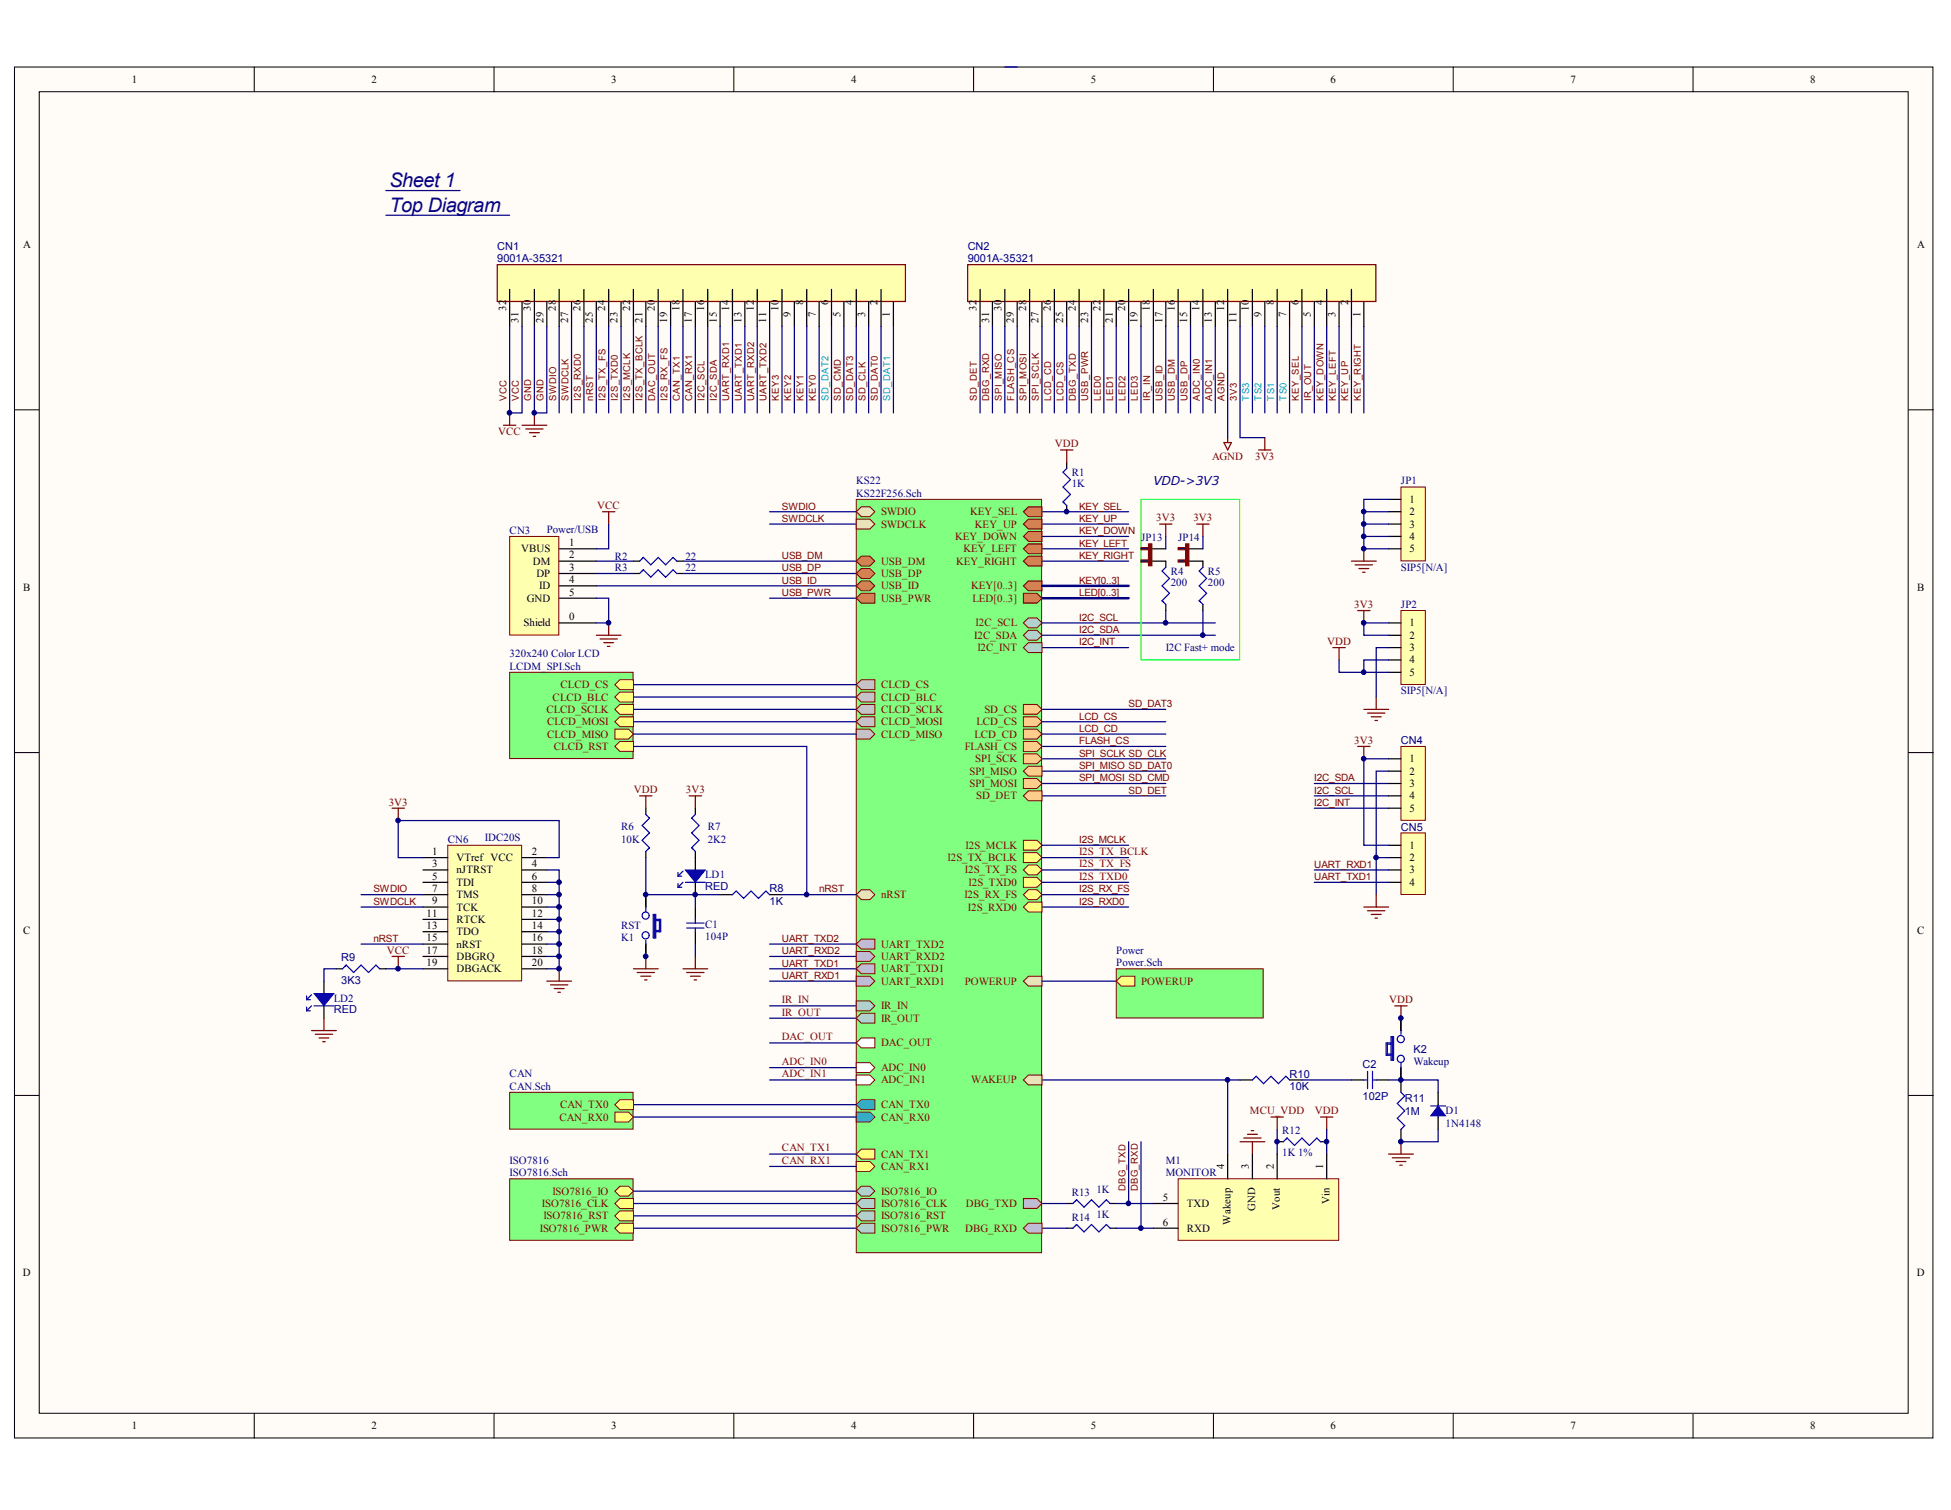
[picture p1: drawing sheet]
<svg xmlns="http://www.w3.org/2000/svg" width="279mm" height="216mm" viewBox="0 0 279 216" stroke-linecap="round" stroke-linejoin="round" font-family="sans-serif">
<defs><g id="words">
<g font-size="2.9" fill="#11037f">
<text x="55.7" y="26.7">Sheet 1</text>
<text x="55.7" y="30.2">Top Diagram</text>
</g>
<text font-size="1.7" fill="#000080" x="165" y="69.3">VDD-&gt;3V3</text>
<g font-size="1.6">
<text x="18.8" y="11.9">1</text>
<text x="53.1" y="11.9">2</text>
<text x="87.4" y="11.9">3</text>
<text x="121.7" y="11.9">4</text>
<text x="156" y="11.9">5</text>
<text x="190.3" y="11.9">6</text>
<text x="224.6" y="11.9">7</text>
<text x="258.9" y="11.9">8</text>
<text x="3.3" y="35.5">A</text>
<text x="274.2" y="35.5">A</text>
<text x="201.6" y="71.9">1</text>
<text x="201.6" y="73.7">2</text>
<text x="201.6" y="75.4">3</text>
<text x="201.6" y="77.2">4</text>
<text x="74.6" y="79">VBUS</text>
<text x="76.2" y="80.7">DM</text>
<text x="76.7" y="82.5">DP</text>
<text x="81.4" y="78.1">1</text>
<text x="81.4" y="79.9">2</text>
<text x="81.4" y="81.6">3</text>
<text x="81.4" y="83.4">4</text>
<text x="201.6" y="79">5</text>
<text x="3.3" y="84.5">B</text>
<text x="74.9" y="89.6">Shield</text>
<text x="75.4" y="86">GND</text>
<text x="77.1" y="84.3">ID</text>
<text x="81.4" y="85.2">5</text>
<text x="81.4" y="88.7">0</text>
<text x="201.6" y="89.6">1</text>
<text x="274.2" y="84.5">B</text>
<text x="201.6" y="91.3">2</text>
<text x="201.6" y="93.1">3</text>
<text x="201.6" y="94.9">4</text>
<text x="201.6" y="96.6">5</text>
<text x="201.6" y="109">1</text>
<text x="201.6" y="110.8">2</text>
<text x="201.6" y="112.5">3</text>
<text x="201.6" y="114.3">4</text>
<text x="201.6" y="116.1">5</text>
<text x="61.8" y="122.2">1</text>
<text x="61.8" y="124">3</text>
<text x="61.8" y="125.8">5</text>
<text x="65.3" y="123.1">VTref VCC</text>
<text x="65.3" y="124.9">nJTRST</text>
<text x="76.1" y="122.2">2</text>
<text x="76.1" y="124">4</text>
<text x="76.1" y="125.8">6</text>
<text x="201.6" y="121.4">1</text>
<text x="201.6" y="123.1">2</text>
<text x="201.6" y="124.9">3</text>
<text x="61" y="131.1">11</text>
<text x="61.8" y="127.5">7</text>
<text x="61.8" y="129.3">9</text>
<text x="65.3" y="126.7">TDI</text>
<text x="65.3" y="128.4">TMS</text>
<text x="65.3" y="130.2">TCK</text>
<text x="65.3" y="132">RTCK</text>
<text x="76.1" y="127.5">8</text>
<text x="76.1" y="129.3">10</text>
<text x="76.1" y="131.1">12</text>
<text x="201.6" y="126.7">4</text>
<text x="3.3" y="133.5">C</text>
<text x="61" y="132.8">13</text>
<text x="61" y="134.6">15</text>
<text x="61" y="136.4">17</text>
<text x="65.3" y="133.7">TDO</text>
<text x="65.3" y="135.5">nRST</text>
<text x="65.3" y="137.3">DBGRQ</text>
<text x="76.1" y="132.8">14</text>
<text x="76.1" y="134.6">16</text>
<text x="76.1" y="136.4">18</text>
<text x="274.2" y="133.5">C</text>
<text x="61" y="138.1">19</text>
<text x="65.3" y="139">DBGACK</text>
<text x="76.1" y="138.1">20</text>
<text x="166.3" y="171.7">5</text>
<text x="169.7" y="172.6">TXD</text>
<text x="166.3" y="175.2">6</text>
<text x="169.7" y="176.1">RXD</text>
<text x="3.3" y="182.5">D</text>
<text x="274.2" y="182.5">D</text>
<text x="18.8" y="204.4">1</text>
<text x="53.1" y="204.4">2</text>
<text x="87.4" y="204.4">3</text>
<text x="121.7" y="204.4">4</text>
<text x="156" y="204.4">5</text>
<text x="190.3" y="204.4">6</text>
<text x="224.6" y="204.4">7</text>
<text x="258.9" y="204.4">8</text>
</g>
<g font-size="1.6" fill="#000080">
<text x="71.1" y="35.7">CN1</text>
<text x="138.4" y="35.7">CN2</text>
<text x="71.1" y="37.5">9001A-35321</text>
<text x="138.4" y="37.5">9001A-35321</text>
<text x="122.5" y="69.3">KS22</text>
<text x="122.5" y="71">KS22F256.Sch</text>
<text x="153.3" y="68">R1</text>
<text x="153.3" y="69.6">1K</text>
<text x="200.4" y="69.3">JP1</text>
<text x="72.9" y="76.3">CN3</text>
<text x="78.2" y="76.1">Power/USB</text>
<text x="163.2" y="77.4">JP13</text>
<text x="168.5" y="77.4">JP14</text>
<text x="87.9" y="81.6">R3</text>
<text x="87.9" y="80">R2</text>
<text x="98" y="81.6">22</text>
<text x="98" y="80">22</text>
<text x="167.4" y="82.1">R4</text>
<text x="167.4" y="83.7">200</text>
<text x="172.8" y="82.1">R5</text>
<text x="172.8" y="83.7">200</text>
<text x="200.4" y="81.6">SIP5[N/A]</text>
<text x="200.4" y="86.9">JP2</text>
<text x="72.9" y="94">320x240 Color LCD</text>
<text x="72.9" y="95.7">LCDM_SPI.Sch</text>
<text x="166.7" y="93.1">I2C Fast+ mode</text>
<text x="200.4" y="99.3">SIP5[N/A]</text>
<text x="200.4" y="106.4">CN4</text>
<text x="88.8" y="118.7">R6</text>
<text x="101.2" y="118.7">R7</text>
<text x="200.4" y="118.7">CN5</text>
<text x="64" y="120.5">CN6</text>
<text x="69.4" y="120.3">IDC20S</text>
<text x="88.8" y="120.5">10K</text>
<text x="100.9" y="125.6">LD1</text>
<text x="101.2" y="120.5">2K2</text>
<text x="100.9" y="127.2">RED</text>
<text x="110.1" y="127.6">R8</text>
<text x="110.1" y="129.3">1K</text>
<text x="48.8" y="137.5">R9</text>
<text x="88.8" y="134.6">K1</text>
<text x="88.8" y="132.8">RST</text>
<text x="100.9" y="132.7">C1</text>
<text x="100.9" y="134.4">104P</text>
<text x="159.7" y="136.4">Power</text>
<text x="47.8" y="143.3">LD2</text>
<text x="48.8" y="140.6">3K3</text>
<text x="159.7" y="138.1">Power.Sch</text>
<text x="47.8" y="144.9">RED</text>
<text x="72.9" y="154">CAN</text>
<text x="72.9" y="155.8">CAN.Sch</text>
<text x="184.4" y="154.1">R10</text>
<text x="184.4" y="155.8">10K</text>
<text x="194.9" y="152.7">C2</text>
<text x="202.1" y="150.5">K2</text>
<text x="202.1" y="152.3">Wakeup</text>
<text x="194.9" y="157.3">102P</text>
<text x="200.9" y="157.6">R11</text>
<text x="200.9" y="159.4">1M</text>
<text x="206.8" y="159.3">D1</text>
<text x="206.8" y="161.1">1N4148</text>
<text x="72.9" y="166.4">ISO7816</text>
<text x="166.7" y="166.4">M1</text>
<text x="183.4" y="162.2">R12</text>
<text x="183.4" y="165.3">1K 1%</text>
<text x="72.9" y="168.2">ISO7816.Sch</text>
<text x="153.3" y="171">R13</text>
<text x="156.8" y="170.6">1K</text>
<text x="166.7" y="168.2">MONITOR</text>
<text x="153.3" y="174.5">R14</text>
<text x="156.8" y="174.2">1K</text>
</g>
<g font-size="1.6" fill="#800000">
<text x="71.3" y="62.2">VCC</text>
<text x="150.9" y="64">VDD</text>
<text x="173.4" y="65.7">AGND</text>
<text x="179.5" y="65.7">3V3</text>
<text x="85.4" y="72.8">VCC</text>
<text x="126" y="73.7">SWDIO</text>
<text x="126" y="75.4">SWDCLK</text>
<text x="136.6" y="77.2">KEY_DOWN</text>
<text x="138.7" y="73.7">KEY_SEL</text>
<text x="139.5" y="75.4">KEY_UP</text>
<text x="165.4" y="74.6">3V3</text>
<text x="170.7" y="74.6">3V3</text>
<text x="126" y="82.5">USB_DP</text>
<text x="126" y="80.7">USB_DM</text>
<text x="136.7" y="80.7">KEY_RIGHT</text>
<text x="137.8" y="79">KEY_LEFT</text>
<text x="126" y="86">USB_PWR</text>
<text x="126" y="84.3">USB_ID</text>
<text x="138.9" y="84.3">KEY[0..3]</text>
<text x="139.1" y="86">LED[0..3]</text>
<text x="139.5" y="89.6">I2C_SCL</text>
<text x="193.7" y="86.9">3V3</text>
<text x="139.3" y="91.3">I2C_SDA</text>
<text x="139.8" y="93.1">I2C_INT</text>
<text x="189.8" y="92.2">VDD</text>
<text x="78.2" y="101.9">CLCD_SCLK</text>
<text x="79" y="100.2">CLCD_BLC</text>
<text x="80.2" y="98.4">CLCD_CS</text>
<text x="126" y="101.9">CLCD_SCLK</text>
<text x="126" y="98.4">CLCD_CS</text>
<text x="126" y="100.2">CLCD_BLC</text>
<text x="140.8" y="101.9">SD_CS</text>
<text x="78.2" y="105.5">CLCD_MISO</text>
<text x="78.2" y="103.7">CLCD_MOSI</text>
<text x="79.2" y="107.2">CLCD_RST</text>
<text x="126" y="105.5">CLCD_MISO</text>
<text x="126" y="103.7">CLCD_MOSI</text>
<text x="138" y="107.2">FLASH_CS</text>
<text x="139.4" y="105.5">LCD_CD</text>
<text x="139.7" y="103.7">LCD_CS</text>
<text x="193.7" y="106.3">3V3</text>
<text x="90.7" y="113.4">VDD</text>
<text x="98.1" y="113.4">3V3</text>
<text x="138.7" y="112.5">SPI_MOSI</text>
<text x="138.7" y="110.8">SPI_MISO</text>
<text x="139.5" y="109">SPI_SCK</text>
<text x="55.6" y="115.2">3V3</text>
<text x="139.6" y="114.3">SD_DET</text>
<text x="135.5" y="123.1">I2S_TX_BCLK</text>
<text x="138" y="124.9">I2S_TX_FS</text>
<text x="138.1" y="121.4">I2S_MCLK</text>
<text x="154.3" y="122.2">I2S_TX_BCLK</text>
<text x="154.3" y="124">I2S_TX_FS</text>
<text x="154.3" y="125.8">I2S_TXD0</text>
<text x="126" y="128.4">nRST</text>
<text x="137.9" y="128.4">I2S_RX_FS</text>
<text x="138.4" y="130.2">I2S_RXD0</text>
<text x="138.5" y="126.7">I2S_TXD0</text>
<text x="55.3" y="136.4">VCC</text>
<text x="126" y="135.5">UART_TXD2</text>
<text x="126" y="137.3">UART_RXD2</text>
<text x="111.8" y="143.4">IR_IN</text>
<text x="126" y="139">UART_TXD1</text>
<text x="126" y="140.8">UART_RXD1</text>
<text x="138" y="140.8">POWERUP</text>
<text x="163.2" y="140.8">POWERUP</text>
<text x="198.7" y="143.4">VDD</text>
<text x="111.8" y="148.7">DAC_OUT</text>
<text x="111.8" y="145.2">IR_OUT</text>
<text x="126" y="149.6">DAC_OUT</text>
<text x="126" y="146.1">IR_OUT</text>
<text x="126" y="144.3">IR_IN</text>
<text x="111.8" y="152.3">ADC_IN0</text>
<text x="111.8" y="154">ADC_IN1</text>
<text x="126" y="154.9">ADC_IN1</text>
<text x="126" y="153.2">ADC_IN0</text>
<text x="138.9" y="154.9">WAKEUP</text>
<text x="80" y="160.2">CAN_RX0</text>
<text x="80.1" y="158.4">CAN_TX0</text>
<text x="126" y="158.4">CAN_TX0</text>
<text x="126" y="160.2">CAN_RX0</text>
<text x="178.8" y="159.3">MCU_VDD</text>
<text x="188.1" y="159.3">VDD</text>
<text x="111.8" y="164.6">CAN_TX1</text>
<text x="111.8" y="166.4">CAN_RX1</text>
<text x="126" y="165.5">CAN_TX1</text>
<text x="126" y="167.3">CAN_RX1</text>
<text x="77.5" y="172.6">ISO7816_CLK</text>
<text x="79" y="170.8">ISO7816_IO</text>
<text x="126" y="172.6">ISO7816_CLK</text>
<text x="126" y="170.8">ISO7816_IO</text>
<text x="138.1" y="172.6">DBG_TXD</text>
<text x="77.2" y="176.1">ISO7816_PWR</text>
<text x="77.7" y="174.3">ISO7816_RST</text>
<text x="126" y="174.3">ISO7816_RST</text>
<text x="126" y="176.1">ISO7816_PWR</text>
<text x="138.1" y="176.1">DBG_RXD</text>
</g>
<g font-size="1.5">
<text x="72.4" y="44.4" transform="rotate(-90 72.4 44.4)">32</text>
<text x="74.2" y="46.2" transform="rotate(-90 74.2 46.2)">31</text>
<text x="75.9" y="44.4" transform="rotate(-90 75.9 44.4)">30</text>
<text x="77.7" y="46.2" transform="rotate(-90 77.7 46.2)">29</text>
<text x="79.5" y="44.4" transform="rotate(-90 79.5 44.4)">28</text>
<text x="81.3" y="46.2" transform="rotate(-90 81.3 46.2)">27</text>
<text x="83" y="44.4" transform="rotate(-90 83 44.4)">26</text>
<text x="84.8" y="46.2" transform="rotate(-90 84.8 46.2)">25</text>
<text x="86.6" y="44.4" transform="rotate(-90 86.6 44.4)">24</text>
<text x="88.3" y="46.2" transform="rotate(-90 88.3 46.2)">23</text>
<text x="90.1" y="44.4" transform="rotate(-90 90.1 44.4)">22</text>
<text x="91.9" y="46.2" transform="rotate(-90 91.9 46.2)">21</text>
<text x="93.7" y="44.4" transform="rotate(-90 93.7 44.4)">20</text>
<text x="95.4" y="46.2" transform="rotate(-90 95.4 46.2)">19</text>
<text x="97.2" y="44.4" transform="rotate(-90 97.2 44.4)">18</text>
<text x="99" y="46.2" transform="rotate(-90 99 46.2)">17</text>
<text x="100.7" y="44.4" transform="rotate(-90 100.7 44.4)">16</text>
<text x="102.5" y="46.2" transform="rotate(-90 102.5 46.2)">15</text>
<text x="104.3" y="44.4" transform="rotate(-90 104.3 44.4)">14</text>
<text x="106" y="46.2" transform="rotate(-90 106 46.2)">13</text>
<text x="107.8" y="44.4" transform="rotate(-90 107.8 44.4)">12</text>
<text x="109.6" y="46.2" transform="rotate(-90 109.6 46.2)">11</text>
<text x="111.4" y="44.4" transform="rotate(-90 111.4 44.4)">10</text>
<text x="113.1" y="45.3" transform="rotate(-90 113.1 45.3)">9</text>
<text x="114.9" y="43.6" transform="rotate(-90 114.9 43.6)">8</text>
<text x="116.7" y="45.3" transform="rotate(-90 116.7 45.3)">7</text>
<text x="118.4" y="43.6" transform="rotate(-90 118.4 43.6)">6</text>
<text x="120.2" y="45.3" transform="rotate(-90 120.2 45.3)">5</text>
<text x="122" y="43.6" transform="rotate(-90 122 43.6)">4</text>
<text x="123.8" y="45.3" transform="rotate(-90 123.8 45.3)">3</text>
<text x="125.5" y="43.6" transform="rotate(-90 125.5 43.6)">2</text>
<text x="127.3" y="45.3" transform="rotate(-90 127.3 45.3)">1</text>
<text x="139.7" y="44.4" transform="rotate(-90 139.7 44.4)">32</text>
<text x="141.5" y="46.2" transform="rotate(-90 141.5 46.2)">31</text>
<text x="143.2" y="44.4" transform="rotate(-90 143.2 44.4)">30</text>
<text x="145" y="46.2" transform="rotate(-90 145 46.2)">29</text>
<text x="146.8" y="44.4" transform="rotate(-90 146.8 44.4)">28</text>
<text x="148.5" y="46.2" transform="rotate(-90 148.5 46.2)">27</text>
<text x="150.3" y="44.4" transform="rotate(-90 150.3 44.4)">26</text>
<text x="152.1" y="46.2" transform="rotate(-90 152.1 46.2)">25</text>
<text x="153.9" y="44.4" transform="rotate(-90 153.9 44.4)">24</text>
<text x="155.6" y="46.2" transform="rotate(-90 155.6 46.2)">23</text>
<text x="157.4" y="44.4" transform="rotate(-90 157.4 44.4)">22</text>
<text x="159.2" y="46.2" transform="rotate(-90 159.2 46.2)">21</text>
<text x="160.9" y="44.4" transform="rotate(-90 160.9 44.4)">20</text>
<text x="162.7" y="46.2" transform="rotate(-90 162.7 46.2)">19</text>
<text x="164.5" y="44.4" transform="rotate(-90 164.5 44.4)">18</text>
<text x="166.2" y="46.2" transform="rotate(-90 166.2 46.2)">17</text>
<text x="168" y="44.4" transform="rotate(-90 168 44.4)">16</text>
<text x="169.8" y="46.2" transform="rotate(-90 169.8 46.2)">15</text>
<text x="171.6" y="44.4" transform="rotate(-90 171.6 44.4)">14</text>
<text x="173.3" y="46.2" transform="rotate(-90 173.3 46.2)">13</text>
<text x="175.1" y="44.4" transform="rotate(-90 175.1 44.4)">12</text>
<text x="176.9" y="46.2" transform="rotate(-90 176.9 46.2)">11</text>
<text x="178.6" y="44.4" transform="rotate(-90 178.6 44.4)">10</text>
<text x="180.4" y="45.3" transform="rotate(-90 180.4 45.3)">9</text>
<text x="182.2" y="43.6" transform="rotate(-90 182.2 43.6)">8</text>
<text x="184" y="45.3" transform="rotate(-90 184 45.3)">7</text>
<text x="185.7" y="43.6" transform="rotate(-90 185.7 43.6)">6</text>
<text x="187.5" y="45.3" transform="rotate(-90 187.5 45.3)">5</text>
<text x="189.3" y="43.6" transform="rotate(-90 189.3 43.6)">4</text>
<text x="191" y="45.3" transform="rotate(-90 191 45.3)">3</text>
<text x="192.8" y="43.6" transform="rotate(-90 192.8 43.6)">2</text>
<text x="194.6" y="45.3" transform="rotate(-90 194.6 45.3)">1</text>
<text x="175.1" y="167.1" transform="rotate(-90 175.1 167.1)">4</text>
<text x="178.6" y="167.1" transform="rotate(-90 178.6 167.1)">3</text>
<text x="182.2" y="167.1" transform="rotate(-90 182.2 167.1)">2</text>
<text x="189.3" y="167.1" transform="rotate(-90 189.3 167.1)">1</text>
<text x="179.5" y="173.2" transform="rotate(-90 179.5 173.2)">GND</text>
<text x="183.1" y="173" transform="rotate(-90 183.1 173)">Vout</text>
<text x="190.1" y="172.2" transform="rotate(-90 190.1 172.2)">Vin</text>
<text x="176" y="175.1" transform="rotate(-90 176 175.1)">Wakeup</text>
</g>
<g font-size="1.4" fill="#800000">
<text x="72.4" y="57.3" transform="rotate(-90 72.4 57.3)">VCC</text>
<text x="74.2" y="57.3" transform="rotate(-90 74.2 57.3)">VCC</text>
<text x="76" y="57.3" transform="rotate(-90 76 57.3)">GND</text>
<text x="77.8" y="57.3" transform="rotate(-90 77.8 57.3)">GND</text>
<text x="79.5" y="57.3" transform="rotate(-90 79.5 57.3)">SWDIO</text>
<text x="81.3" y="57.3" transform="rotate(-90 81.3 57.3)">SWDCLK</text>
<text x="83.1" y="57.3" transform="rotate(-90 83.1 57.3)">I2S_RXD0</text>
<text x="84.8" y="57.3" transform="rotate(-90 84.8 57.3)">nRST</text>
<text x="86.6" y="57.3" transform="rotate(-90 86.6 57.3)">I2S_TX_FS</text>
<text x="88.4" y="57.3" transform="rotate(-90 88.4 57.3)">I2S_TXD0</text>
<text x="90.1" y="57.3" transform="rotate(-90 90.1 57.3)">I2S_MCLK</text>
<text x="91.9" y="57.3" transform="rotate(-90 91.9 57.3)">I2S_TX_BCLK</text>
<text x="93.7" y="57.3" transform="rotate(-90 93.7 57.3)">DAC_OUT</text>
<text x="95.5" y="57.3" transform="rotate(-90 95.5 57.3)">I2S_RX_FS</text>
<text x="97.2" y="57.3" transform="rotate(-90 97.2 57.3)">CAN_TX1</text>
<text x="99" y="57.3" transform="rotate(-90 99 57.3)">CAN_RX1</text>
<text x="100.8" y="57.3" transform="rotate(-90 100.8 57.3)">I2C_SCL</text>
<text x="102.5" y="57.3" transform="rotate(-90 102.5 57.3)">I2C_SDA</text>
<text x="104.3" y="57.3" transform="rotate(-90 104.3 57.3)">UART_RXD1</text>
<text x="106.1" y="57.3" transform="rotate(-90 106.1 57.3)">UART_TXD1</text>
<text x="107.9" y="57.3" transform="rotate(-90 107.9 57.3)">UART_RXD2</text>
<text x="109.6" y="57.3" transform="rotate(-90 109.6 57.3)">UART_TXD2</text>
<text x="111.4" y="57.3" transform="rotate(-90 111.4 57.3)">KEY3</text>
<text x="113.2" y="57.3" transform="rotate(-90 113.2 57.3)">KEY2</text>
<text x="114.9" y="57.3" transform="rotate(-90 114.9 57.3)">KEY1</text>
<text x="116.7" y="57.3" transform="rotate(-90 116.7 57.3)">KEY0</text>
<text x="120.2" y="57.3" transform="rotate(-90 120.2 57.3)">SD_CMD</text>
<text x="122" y="57.3" transform="rotate(-90 122 57.3)">SD_DAT3</text>
<text x="123.8" y="57.3" transform="rotate(-90 123.8 57.3)">SD_CLK</text>
<text x="125.6" y="57.3" transform="rotate(-90 125.6 57.3)">SD_DAT0</text>
<text x="139.7" y="57.3" transform="rotate(-90 139.7 57.3)">SD_DET</text>
<text x="141.5" y="57.3" transform="rotate(-90 141.5 57.3)">DBG_RXD</text>
<text x="143.3" y="57.3" transform="rotate(-90 143.3 57.3)">SPI_MISO</text>
<text x="145" y="57.3" transform="rotate(-90 145 57.3)">FLASH_CS</text>
<text x="146.8" y="57.3" transform="rotate(-90 146.8 57.3)">SPI_MOSI</text>
<text x="148.6" y="57.3" transform="rotate(-90 148.6 57.3)">SPI_SCLK</text>
<text x="150.3" y="57.3" transform="rotate(-90 150.3 57.3)">LCD_CD</text>
<text x="152.1" y="57.3" transform="rotate(-90 152.1 57.3)">LCD_CS</text>
<text x="153.9" y="57.3" transform="rotate(-90 153.9 57.3)">DBG_TXD</text>
<text x="155.7" y="57.3" transform="rotate(-90 155.7 57.3)">USB_PWR</text>
<text x="157.4" y="57.3" transform="rotate(-90 157.4 57.3)">LED0</text>
<text x="159.2" y="57.3" transform="rotate(-90 159.2 57.3)">LED1</text>
<text x="161" y="57.3" transform="rotate(-90 161 57.3)">LED2</text>
<text x="162.7" y="57.3" transform="rotate(-90 162.7 57.3)">LED3</text>
<text x="164.5" y="57.3" transform="rotate(-90 164.5 57.3)">IR_IN</text>
<text x="166.3" y="57.3" transform="rotate(-90 166.3 57.3)">USB_ID</text>
<text x="168.1" y="57.3" transform="rotate(-90 168.1 57.3)">USB_DM</text>
<text x="169.8" y="57.3" transform="rotate(-90 169.8 57.3)">USB_DP</text>
<text x="171.6" y="57.3" transform="rotate(-90 171.6 57.3)">ADC_IN0</text>
<text x="173.4" y="57.3" transform="rotate(-90 173.4 57.3)">ADC_IN1</text>
<text x="175.1" y="57.3" transform="rotate(-90 175.1 57.3)">AGND</text>
<text x="176.9" y="57.3" transform="rotate(-90 176.9 57.3)">3V3</text>
<text x="185.8" y="57.3" transform="rotate(-90 185.8 57.3)">KEY_SEL</text>
<text x="187.5" y="57.3" transform="rotate(-90 187.5 57.3)">IR_OUT</text>
<text x="189.3" y="57.3" transform="rotate(-90 189.3 57.3)">KEY_DOWN</text>
<text x="191.1" y="57.3" transform="rotate(-90 191.1 57.3)">KEY_LEFT</text>
<text x="192.8" y="57.3" transform="rotate(-90 192.8 57.3)">KEY_UP</text>
<text x="194.6" y="57.3" transform="rotate(-90 194.6 57.3)">KEY_RIGHT</text>
<text x="111.8" y="72.9">SWDIO</text>
<text x="111.8" y="74.6">SWDCLK</text>
<text x="154.3" y="74.6">KEY_UP</text>
<text x="154.3" y="76.4">KEY_DOWN</text>
<text x="154.3" y="72.9">KEY_SEL</text>
<text x="111.8" y="83.5">USB_ID</text>
<text x="111.8" y="79.9">USB_DM</text>
<text x="111.8" y="81.7">USB_DP</text>
<text x="154.3" y="79.9">KEY_RIGHT</text>
<text x="154.3" y="78.2">KEY_LEFT</text>
<text x="154.3" y="83.5">KEY[0..3]</text>
<text x="111.8" y="85.2">USB_PWR</text>
<text x="154.3" y="85.2">LED[0..3]</text>
<text x="154.3" y="88.8">I2C_SCL</text>
<text x="154.3" y="90.5">I2C_SDA</text>
<text x="154.3" y="92.3">I2C_INT</text>
<text x="161.4" y="101.1">SD_DAT3</text>
<text x="154.3" y="104.6">LCD_CD</text>
<text x="154.3" y="102.9">LCD_CS</text>
<text x="154.3" y="106.4">FLASH_CS</text>
<text x="154.3" y="108.2">SPI_SCLK SD_CLK</text>
<text x="154.3" y="111.7">SPI_MOSI SD_CMD</text>
<text x="154.3" y="109.9">SPI_MISO SD_DAT0</text>
<text x="161.4" y="113.5">SD_DET</text>
<text x="188" y="111.7">I2C_SDA</text>
<text x="188" y="113.5">I2C_SCL</text>
<text x="188" y="115.2">I2C_INT</text>
<text x="154.3" y="120.5">I2S_MCLK</text>
<text x="188" y="124.1">UART_RXD1</text>
<text x="188" y="125.8">UART_TXD1</text>
<text x="53.4" y="127.6">SWDIO</text>
<text x="53.4" y="129.4">SWDCLK</text>
<text x="117.2" y="127.6">nRST</text>
<text x="154.3" y="129.4">I2S_RXD0</text>
<text x="154.3" y="127.6">I2S_RX_FS</text>
<text x="53.4" y="134.7">nRST</text>
<text x="111.8" y="136.4">UART_RXD2</text>
<text x="111.8" y="134.7">UART_TXD2</text>
<text x="111.8" y="140">UART_RXD1</text>
<text x="111.8" y="138.2">UART_TXD1</text>
<text x="161" y="170.3" transform="rotate(-90 161 170.3)">DBG_TXD</text>
<text x="162.7" y="170.3" transform="rotate(-90 162.7 170.3)">DBG_RXD</text>
</g>
<g font-size="1.4" fill="#009cca">
<text x="118.5" y="57.3" transform="rotate(-90 118.5 57.3)">SD_DAT2</text>
<text x="127.3" y="57.3" transform="rotate(-90 127.3 57.3)">SD_DAT1</text>
<text x="178.7" y="57.3" transform="rotate(-90 178.7 57.3)">TS3</text>
<text x="180.5" y="57.3" transform="rotate(-90 180.5 57.3)">TS2</text>
<text x="182.2" y="57.3" transform="rotate(-90 182.2 57.3)">TS1</text>
<text x="184" y="57.3" transform="rotate(-90 184 57.3)">TS0</text>
</g>
</g></defs>
<g fill="#fffcf8" stroke="#000" stroke-width=".14">
<path d="M2.1 9.6h274.4v196h-274.4z"/>
<path d="M5.6 13.1h267.3v189h-267.3z"/>
</g>
<g fill="none" stroke="#000" stroke-width=".14">
<path d="M36.4 9.6v3.5M70.7 9.6v3.5M105 9.6v3.5M139.3 9.6v3.5M173.6 9.6v3.5M207.9 9.6v3.5M242.1 9.6v3.5M2.1 58.6h3.5M273 58.6h3.5M2.1 107.6h3.5M273 107.6h3.5M2.1 156.6h3.5"/>
<path d="M273 156.6h3.5M36.4 202.1v3.5M70.7 202.1v3.5M105 202.1v3.5M139.3 202.1v3.5M173.6 202.1v3.5M207.9 202.1v3.5M242.1 202.1v3.5"/>
</g>
<g fill="none" stroke="#000080" stroke-width=".18">
<path d="M110.1 73.2h12.4M110.1 74.9h12.4M149 73.2h12.4M149 74.9h12.4M149 76.7h12.4M149 78.5h12.4M85.3 83.8h37.2M149 80.2h12.4M149 89.1h24.8M90.6 101.4h31.9M149 101.4h17.7M149 113.8h17.7"/>
<path d="M149 112h17.7M149 110.3h17.7M149 103.2h17.7M149 105h17.7M149 108.5h17.7M149 106.7h17.7M110.1 135h12.4M110.1 136.8h12.4M110.1 138.5h12.4M149 127.9h12.4M149 129.7h12.4M110.1 149.1h12.4"/>
<path d="M110.1 140.3h12.4"/>
</g>
<path d="M200.4 87.3h3.5v10.6h-3.5z" fill="#ffffb0" stroke="#800000" stroke-width=".14"/>
<path d="M198.6 89.1h1.8M198.6 90.8h1.8M198.6 92.6h1.8M198.6 94.4h1.8M198.6 96.1h1.8" fill="none" stroke="#000" stroke-width=".18"/>
<path d="M200.4 69.6h3.5v10.6h-3.5z" fill="#ffffb0" stroke="#800000" stroke-width=".14"/>
<path d="M198.6 71.4h1.8M198.6 73.2h1.8M198.6 74.9h1.8M198.6 76.7h1.8M198.6 78.5h1.8" fill="none" stroke="#000" stroke-width=".18"/>
<path d="M110.1 85.5h12.4" fill="none" stroke="#000080" stroke-width=".18"/>
<path d="M64 120.9h10.6v19.3h-10.6z" fill="#ffffb0" stroke="#800000" stroke-width=".14"/>
<g fill="none" stroke="#000" stroke-width=".18">
<path d="M60.5 122.6h3.5M60.5 124.4h3.5M60.5 126.2h3.5M60.5 127.9h3.5M60.5 129.7h3.5M60.5 131.5h3.5M60.5 133.2h3.5M60.5 135h3.5M60.5 136.8h3.5M60.5 138.5h3.5M74.7 122.6h3.5M74.7 124.4h3.5"/>
<path d="M74.7 126.2h3.5M74.7 127.9h3.5M74.7 129.7h3.5M74.7 131.5h3.5M74.7 133.2h3.5M74.7 135h3.5M74.7 136.8h3.5M74.7 138.5h3.5"/>
</g>
<path d="M56.1 115.6h1.7M57 115.6v1.7M56.1 136.8h1.7M57 136.8v1.7M80 138.5v1.8M78.2 140.3h3.5M78.7 140.8h2.5M79.3 141.3h1.4M79.8 141.9h.4" fill="none" stroke="#800000" stroke-width=".18"/>
<path d="M51.6 127.9h8.9M51.6 129.7h8.9M51.6 135h8.9M60.5 122.6h-3.5v-5.3h23v5.3h-1.8M78.2 124.4h1.8v14.1h-1.8M78.2 127.9h1.8M78.2 129.7h1.8M78.2 126.2h1.8M78.2 131.5h1.8M78.2 133.2h1.8M78.2 135h1.8M78.2 136.8h1.8" fill="none" stroke="#000080" stroke-width=".18"/>
<path d="M72.9 76.7h7v14.1h-7z" fill="#ffffb0" stroke="#800000" stroke-width=".14"/>
<path d="M80 78.5h5.3M80 80.2h5.3M80 82h5.3M80 83.8h5.3M80 85.5h5.3M80 89.1h5.3M92.4 115.6v.8M92.4 121.7v.9M92.4 127.9v1.8M92.4 135v1.8M99.5 129.7v1.8M99.5 133.2v1.8" fill="none" stroke="#000" stroke-width=".18"/>
<path d="M85.3 90.8h3.5M85.8 91.4h2.5M86.4 91.9h1.4M86.9 92.4h.3M87.1 89.1v1.7M91.5 113.8h1.8M92.4 113.8v1.8M97.7 138.5h3.5M98.2 139h2.5M98.7 139.6h1.5M99.5 136.8v1.7M99.3 140.1h.3" fill="none" stroke="#800000" stroke-width=".18"/>
<path d="M90.6 99.7h31.9M97.7 80.2h24.8M97.7 82h24.8M149 90.8h24.8M188 112h10.6M188 113.8h10.6M188 115.6h10.6M198.6 110.3h-1.8v17.6" fill="none" stroke="#000080" stroke-width=".18"/>
<g fill="none" stroke="#00f" stroke-width=".18">
<path d="M92.4 116.4l.5 .6-1.1 1 1.1 1.1-1.1 1 1.1 1.1-.5 .5M98.2 132.7h2.5M98.2 132h2.5M99.5 131.5v.5M99.5 132.7v.5"/>
<circle cx="92.3" cy="130.9" r=".51"/>
<circle cx="92.3" cy="133.7" r=".51"/>
</g>
<path d="M92.4 129.7v.7M92.4 134.5v.5M93.4 130.7h.4v3.4h-.4zM93.6 130.7v3.4M93.8 131.5h.5v1.7h-.5M93.8 133h.5M93.8 131.6h.5M94.3 131.5h.2v1.7h-.2" fill="none" stroke="#0000bf" stroke-width=".18"/>
<path d="M200.4 119.1h3.5v8.8h-3.5z" fill="#ffffb0" stroke="#800000" stroke-width=".14"/>
<path d="M198.6 120.9h1.8M198.6 122.6h1.8M198.6 124.4h1.8M198.6 126.2h1.8" fill="none" stroke="#000" stroke-width=".18"/>
<path d="M195.1 129.7h3.5M195.6 130.2h2.5M196.1 130.7h1.4M196.7 131.3h.3M196.8 127.9v1.8" fill="none" stroke="#800000" stroke-width=".18"/>
<path d="M200.4 106.7h3.5v10.6h-3.5z" fill="#ffffb0" stroke="#800000" stroke-width=".14"/>
<path d="M198.6 108.5h1.8M198.6 110.3h1.8M198.6 112h1.8M198.6 113.8h1.8M198.6 115.6h1.8" fill="none" stroke="#000" stroke-width=".18"/>
<g fill="none" stroke="#800000" stroke-width=".18">
<path d="M72.9 59v1.8M76.4 59v1.8M72 60.8h1.8M74.7 60.8h3.5M75.2 61.3h2.5M75.7 61.9h1.4M76.3 62.4h.3M175.1 63.3h1l-.5 1zM175.6 62.6v.7M180 64.3h1.8M180.9 62.6v1.7M194.2 106.7h1.8"/>
<path d="M195.1 106.7v1.8"/>
</g>
<path d="M90.6 103.2h31.9M188 124.4h10.6M188 126.2h10.6M196.8 122.6h1.8M90.6 170.3h31.9M90.6 172.1h31.9M90.6 173.8h31.9M90.6 175.6h31.9" fill="none" stroke="#000080" stroke-width=".18"/>
<path d="M71.1 37.8h58.4v5.3h-58.4z" fill="#ffffb0" stroke="#800000" stroke-width=".18"/>
<g fill="none" stroke="#000" stroke-width=".18">
<path d="M72.9 41.4v5.3M74.7 43.1v3.6M76.4 41.4v5.3M78.2 43.1v3.6M80 41.4v5.3M81.7 43.1v3.6M83.5 41.4v5.3M85.3 43.1v3.6M87.1 41.4v5.3M88.8 43.1v3.6M90.6 41.4v5.3M92.4 43.1v3.6"/>
<path d="M94.1 41.4v5.3M95.9 43.1v3.6M97.7 41.4v5.3M99.5 43.1v3.6M101.2 41.4v5.3M103 43.1v3.6M104.8 41.4v5.3M106.5 43.1v3.6M108.3 41.4v5.3M110.1 43.1v3.6M111.8 41.4v5.3M113.6 43.1v3.6"/>
<path d="M115.4 41.4v5.3M117.2 43.1v3.6M118.9 41.4v5.3M120.7 43.1v3.6M122.5 41.4v5.3M124.2 43.1v3.6M126 41.4v5.3M127.8 43.1v3.6"/>
</g>
<g fill="none" stroke="#000080" stroke-width=".18">
<path d="M80 46.7v12.3M81.7 46.7v12.3M83.5 46.7v12.3M85.3 46.7v12.3M87.1 46.7v12.3M88.8 46.7v12.3M90.6 46.7v12.3M92.4 46.7v12.3M94.1 46.7v12.3M95.9 46.7v12.3M97.7 46.7v12.3M99.5 46.7v12.3"/>
<path d="M101.2 46.7v12.3M103 46.7v12.3M104.8 46.7v12.3M106.5 46.7v12.3M108.3 46.7v12.3M110.1 46.7v12.3M111.8 46.7v12.3M113.6 46.7v12.3M115.4 46.7v12.3M117.2 46.7v12.3M118.9 46.7v12.3M120.7 46.7v12.3"/>
<path d="M122.5 46.7v12.3M124.2 46.7v12.3M126 46.7v12.3M127.8 46.7v12.3"/>
</g>
<path d="M138.4 37.8h58.4v5.3h-58.4z" fill="#ffffb0" stroke="#800000" stroke-width=".18"/>
<g fill="none" stroke="#000" stroke-width=".18">
<path d="M140.2 41.4v5.3M141.9 43.1v3.6M143.7 41.4v5.3M145.5 43.1v3.6M147.3 41.4v5.3M149 43.1v3.6M150.8 41.4v5.3M152.6 43.1v3.6M154.3 41.4v5.3M156.1 43.1v3.6M157.9 41.4v5.3M159.7 43.1v3.6"/>
<path d="M161.4 41.4v5.3M163.2 43.1v3.6M165 41.4v5.3M166.7 43.1v3.6M168.5 41.4v5.3M170.3 43.1v3.6M172 41.4v5.3M173.8 43.1v3.6M175.6 41.4v5.3M177.4 43.1v3.6M179.1 41.4v5.3M180.9 43.1v3.6"/>
<path d="M182.7 41.4v5.3M184.4 43.1v3.6M186.2 41.4v5.3M188 43.1v3.6M189.8 41.4v5.3M191.5 43.1v3.6M193.3 41.4v5.3M195.1 43.1v3.6M177.4 154.4h1.7M184.4 154.4h1.8M193.3 154.4h1.8M196.8 154.4h1.8"/>
<path d="M200.4 145.6v1.8M200.4 152.6v3.6M205.7 156.2v1.7M205.7 159.7v1.8M152.6 175.6h.9M152.6 172.1h.9M158.8 175.6h.9M158.8 172.1h.9M182.7 163.2h.9M188.9 163.2h.9M200.4 161.5v1.7"/>
</g>
<g fill="none" stroke="#000080" stroke-width=".18">
<path d="M140.2 46.7v12.3M141.9 46.7v12.3M143.7 46.7v12.3M145.5 46.7v12.3M147.3 46.7v12.3M149 46.7v12.3M150.8 46.7v12.3M152.6 46.7v12.3M154.3 46.7v12.3M156.1 46.7v12.3M157.9 46.7v12.3M159.7 46.7v12.3"/>
<path d="M161.4 46.7v12.3M163.2 46.7v12.3M165 46.7v12.3M166.7 46.7v12.3M168.5 46.7v12.3M170.3 46.7v12.3M172 46.7v12.3M173.8 46.7v12.3M175.6 46.7v15.9M179.1 46.7v12.3M180.9 46.7v12.3M182.7 46.7v12.3"/>
<path d="M184.4 46.7v12.3M186.2 46.7v12.3M188 46.7v12.3M189.8 46.7v12.3M191.5 46.7v12.3M193.3 46.7v12.3M195.1 46.7v12.3M149 154.4h28.4M175.6 154.4v10.6M182.7 161.5v3.5M189.8 161.5v3.5M205.7 161.5v1.7h-5.3"/>
</g>
<g fill="none" stroke="#00f" stroke-width=".18">
<path d="M179.1 154.4l.6-.5 1 1 1.1-1 1 1 1.1-1 .5 .5M195.1 154.4h.5M195.6 153.2v2.5M196.3 154.4h.5M196.3 153.2v2.5M200.4 156.2l.5 .5-1.1 1.1 1.1 1-1.1 1.1 1.1 1.1-.5 .5M204.6 158.1h2.2M153.5 175.6l.5-.5 1.1 1 1-1 1.1 1 1-1 .6 .5M153.5 172.1l.5-.6 1.1 1.1 1-1.1 1.1 1.1 1-1.1 .6 .6M183.6 163.2l.5-.5 1.1 1.1 1-1.1 1.1 1.1 1-1.1 .6 .5"/>
<circle cx="200.3" cy="148.6" r=".51"/>
<circle cx="200.3" cy="151.4" r=".51"/>
</g>
<path d="M198.4 149.1h-.1v1.8h.1M198.4 149.3h.6M198.4 150.7h.6M199 148.2h.3v3.4h-.3zM199 149.1h-.6v1.8h.6M199.1 148.2v3.4M200.4 147.4v.5M200.4 151.9v.7" fill="none" stroke="#0000bf" stroke-width=".18"/>
<g fill="none" stroke="#800000" stroke-width=".18">
<path d="M181.8 159.7h1.8M182.7 159.7v1.8M188.9 159.7h1.7M189.8 159.7v1.8M199.5 143.8h1.8M200.4 143.8v1.8M177.4 163.2h3.5M177.9 162.7h2.5M178.4 162.2h1.4M179 161.7h.3M179.1 163.2v1.8M198.6 165h3.5"/>
<path d="M199.1 165.5h2.5M199.7 166.1h1.4M200.2 166.6h.4M200.4 163.2v1.8"/>
</g>
<path d="M205.7 158.1l1.1 1.4h-2.2z" fill="#00f" stroke="#00f" stroke-width=".14"/>
<path d="M205.7 157.9v.2M205.7 159.5v.2" fill="none" stroke="#11037f" stroke-width=".18"/>
<path d="M168.5 168.5h23v8.8h-23z" fill="#ffffb0" stroke="#800000" stroke-width=".14"/>
<path d="M165 172.1h3.5M165 175.6h3.5M175.6 165v3.5M179.1 165v3.5M182.7 165v3.5M189.8 165v3.5" fill="none" stroke="#000" stroke-width=".18"/>
<path d="M186.2 154.4h7.1M149 175.6h3.6M149 172.1h3.6M159.7 175.6h5.3M159.7 172.1h5.3M161.4 163.2v8.9M163.2 163.2v12.4" fill="none" stroke="#000080" stroke-width=".18"/>
<path d="M72.9 168.5h17.6v8.8h-17.6z" fill="#80ff80" stroke="#800000" stroke-width=".14"/>
<g fill="#ffff80" stroke="#800000" stroke-width=".14">
<path d="M87.9 173.8l.8-.7h1.9v1.5h-1.9z" fill-rule="evenodd"/>
<path d="M87.9 172.1l.8-.7h1.9v1.4h-1.9z" fill-rule="evenodd"/>
<path d="M87.9 170.3l.8-.7h1.2l.7 .7-.7 .7h-1.2z" fill-rule="evenodd"/>
<path d="M87.9 175.6l.8-.7h1.9v1.4h-1.9z" fill-rule="evenodd"/>
</g>
<g fill="none" stroke="#800000" stroke-width=".18">
<path d="M86.2 73.2h1.7M87.1 73.2v1.7M151.7 64.3h1.8M152.6 64.3v1.8M195.1 78.5v1.7M193.3 80.2h3.5M193.8 80.8h2.5M194.2 87.3h1.8M194.4 81.3h1.4M194.9 81.8h.3M195.1 87.3v1.8M196.8 99.7v1.7"/>
<path d="M195.1 101.4h3.5M195.6 102h2.5M196.1 102.5h1.4M196.7 103h.3"/>
</g>
<path d="M195.1 73.2h3.5M195.1 74.9h3.5M195.1 76.7h3.5M85.3 85.5h1.8v3.6h-1.8M85.3 82h5.3M85.3 80.2h5.3M149 92.6h12.4M110.1 143.8h12.4M110.1 145.6h12.4" fill="none" stroke="#000080" stroke-width=".18"/>
<path d="M152.6 66.1v.9M152.6 72.3v.9M90.6 82h.9M90.6 80.2h.9M96.8 82h.9M96.8 80.2h.9" fill="none" stroke="#000" stroke-width=".18"/>
<path d="M152.6 67l-.6 .5 1.1 1.1-1.1 1 1.1 1.1-1.1 1.1 .6 .5M91.5 82l.5-.5 1.1 1 1-1 1.1 1 1.1-1 .5 .5M91.5 80.2l.5-.5 1.1 1.1 1-1.1 1.1 1.1 1.1-1.1 .5 .5" fill="none" stroke="#00f" stroke-width=".18"/>
<path d="M55.2 27.2h10.6M55.2 30.8h17.7" fill="none" stroke="#11037f" stroke-width=".18"/>
<path d="M149 85.5h12.4" fill="none" stroke="#000080" stroke-width=".35"/>
<path d="M122.5 71.4h26.5v107.7h-26.5z" fill="#80ff80" stroke="#800000" stroke-width=".14"/>
<path d="M122.5 153.7h1.9l.7 .7-.7 .7h-1.9z" fill-rule="evenodd" fill="#f0ffff" stroke="#800000" stroke-width=".14"/>
<g fill="#f77800" stroke="#800000" stroke-width=".14">
<path d="M146.4 83.8l.7-.7h1.9v1.4h-1.9z" fill-rule="evenodd"/>
<path d="M146.4 84.8h1.9l.7 .7-.7 .7h-1.9z" fill-rule="evenodd"/>
</g>
<path d="M122.5 127.9l.7-.7h1.2l.7 .7-.7 .7h-1.2z" fill-rule="evenodd" fill="#dde49a" stroke="#800000" stroke-width=".14"/>
<g fill="#ffcb8b" stroke="#800000" stroke-width=".14">
<path d="M146.4 111.3h1.9l.7 .7-.7 .7h-1.9z" fill-rule="evenodd"/>
<path d="M146.4 107.8h1.9l.7 .7-.7 .7h-1.9z" fill-rule="evenodd"/>
<path d="M146.4 104.3h1.9l.7 .7-.7 .7h-1.9z" fill-rule="evenodd"/>
</g>
<path d="M122.5 82l.7-.7h1.2l.7 .7-.7 .7h-1.2z" fill-rule="evenodd" fill="#bfbf00" stroke="#800000" stroke-width=".14"/>
<g fill="#b6d9b2" stroke="#800000" stroke-width=".14">
<path d="M146.4 89.1l.7-.7h1.2l.7 .7-.7 .7h-1.2z" fill-rule="evenodd"/>
<path d="M146.4 90.8l.7-.7h1.2l.7 .7-.7 .7h-1.2z" fill-rule="evenodd"/>
</g>
<path d="M122.5 80.2l.7-.7h1.2l.7 .7-.7 .7h-1.2z" fill-rule="evenodd" fill="#bfbf00" stroke="#800000" stroke-width=".14"/>
<path d="M122.5 101.4l.7-.7h1.9v1.4h-1.9z" fill-rule="evenodd" fill="#c0c0c0" stroke="#800000" stroke-width=".14"/>
<g fill="#ffcb8b" stroke="#800000" stroke-width=".14">
<path d="M146.4 110.3l.7-.7h1.9v1.4h-1.9z" fill-rule="evenodd"/>
<path d="M146.4 106h1.9l.7 .7-.7 .7h-1.9z" fill-rule="evenodd"/>
</g>
<path d="M122.5 104.3h1.9l.7 .7-.7 .7h-1.9z" fill-rule="evenodd" fill="#c0c0c0" stroke="#800000" stroke-width=".14"/>
<g fill="#ffff80" stroke="#800000" stroke-width=".14">
<path d="M146.4 124.4l.7-.7h1.2l.7 .7-.7 .7h-1.2z" fill-rule="evenodd"/>
<path d="M146.4 125.4h1.9l.7 .8-.7 .7h-1.9z" fill-rule="evenodd"/>
<path d="M146.4 121.9h1.9l.7 .7-.7 .7h-1.9z" fill-rule="evenodd"/>
<path d="M146.4 127.9l.7-.7h1.2l.7 .7-.7 .7h-1.2z" fill-rule="evenodd"/>
</g>
<path d="M122.5 97.9l.7-.7h1.9v1.4h-1.9z" fill-rule="evenodd" fill="#c0c0c0" stroke="#800000" stroke-width=".14"/>
<path d="M122.5 149.1l.7-.7h1.9v1.4h-1.9z" fill-rule="evenodd" fill="#f0ffff" stroke="#800000" stroke-width=".14"/>
<path d="M122.5 85.5l.7-.7h1.9v1.4h-1.9z" fill-rule="evenodd" fill="#bfbf00" stroke="#800000" stroke-width=".14"/>
<g fill="#d2a2cd" stroke="#800000" stroke-width=".14">
<path d="M122.5 138.5l.7-.7h1.9v1.4h-1.9z" fill-rule="evenodd"/>
<path d="M122.5 139.6h1.9l.7 .7-.7 .7h-1.9z" fill-rule="evenodd"/>
</g>
<g fill="#ffff80" stroke="#800000" stroke-width=".14">
<path d="M146.4 129.7l.7-.7h1.9v1.4h-1.9z" fill-rule="evenodd"/>
<path d="M146.4 120.1h1.9l.7 .8-.7 .7h-1.9z" fill-rule="evenodd"/>
</g>
<path d="M122.5 83.8l.7-.7h1.2l.7 .7-.7 .7h-1.2z" fill-rule="evenodd" fill="#bfbf00" stroke="#800000" stroke-width=".14"/>
<path d="M122.5 99.7l.7-.7h1.9v1.4h-1.9z" fill-rule="evenodd" fill="#c0c0c0" stroke="#800000" stroke-width=".14"/>
<g fill="#9ed7d2" stroke="#800000" stroke-width=".14">
<path d="M122.5 172.1l.7-.7h1.9v1.4h-1.9z" fill-rule="evenodd"/>
<path d="M122.5 170.3l.7-.7h1.2l.7 .7-.7 .7h-1.2z" fill-rule="evenodd"/>
<path d="M122.5 173.8l.7-.7h1.9v1.5h-1.9z" fill-rule="evenodd"/>
</g>
<g fill="#dde49a" stroke="#800000" stroke-width=".14">
<path d="M122.5 73.2l.7-.7h1.2l.7 .7-.7 .7h-1.2z" fill-rule="evenodd"/>
<path d="M122.5 74.2h1.9l.7 .7-.7 .7h-1.9z" fill-rule="evenodd"/>
</g>
<path d="M146.4 92.6l.7-.7h1.9v1.4h-1.9z" fill-rule="evenodd" fill="#b6d9b2" stroke="#800000" stroke-width=".14"/>
<path d="M122.5 103.2l.7-.7h1.9v1.4h-1.9z" fill-rule="evenodd" fill="#c0c0c0" stroke="#800000" stroke-width=".14"/>
<path d="M122.5 175.6l.7-.7h1.9v1.4h-1.9z" fill-rule="evenodd" fill="#9ed7d2" stroke="#800000" stroke-width=".14"/>
<g fill="#f77800" stroke="#800000" stroke-width=".14">
<path d="M146.4 73.2l.7-.7h1.9v1.4h-1.9z" fill-rule="evenodd"/>
<path d="M146.4 74.9l.7-.7h1.9v1.4h-1.9z" fill-rule="evenodd"/>
<path d="M146.4 80.2l.7-.7h1.9v1.4h-1.9z" fill-rule="evenodd"/>
<path d="M146.4 78.5l.7-.7h1.9v1.4h-1.9z" fill-rule="evenodd"/>
<path d="M146.4 76.7l.7-.7h1.9v1.4h-1.9z" fill-rule="evenodd"/>
</g>
<path d="M146.4 102.5h1.9l.7 .7-.7 .7h-1.9z" fill-rule="evenodd" fill="#ffcb8b" stroke="#800000" stroke-width=".14"/>
<g fill="#d2a2cd" stroke="#800000" stroke-width=".14">
<path d="M122.5 135l.7-.7h1.9v1.4h-1.9z" fill-rule="evenodd"/>
<path d="M122.5 136h1.9l.7 .8-.7 .7h-1.9z" fill-rule="evenodd"/>
</g>
<g fill="#ffcb8b" stroke="#800000" stroke-width=".14">
<path d="M146.4 100.7h1.9l.7 .7-.7 .7h-1.9z" fill-rule="evenodd"/>
<path d="M146.4 113.8l.7-.7h1.9v1.4h-1.9z" fill-rule="evenodd"/>
</g>
<g fill="#9ed7d2" stroke="#800000" stroke-width=".14">
<path d="M122.5 145.6l.7-.7h1.9v1.4h-1.9z" fill-rule="evenodd"/>
<path d="M122.5 143.1h1.9l.7 .7-.7 .7h-1.9z" fill-rule="evenodd"/>
</g>
<g fill="#dde49a" stroke="#800000" stroke-width=".14">
<path d="M146.4 140.3l.7-.7h1.9v1.4h-1.9z" fill-rule="evenodd"/>
<path d="M146.4 154.4l.7-.7h1.9v1.4h-1.9z" fill-rule="evenodd"/>
</g>
<g fill="#d2a2cd" stroke="#800000" stroke-width=".14">
<path d="M146.4 175.6l.7-.7h1.9v1.4h-1.9z" fill-rule="evenodd"/>
<path d="M146.4 171.4h1.9l.7 .7-.7 .7h-1.9z" fill-rule="evenodd"/>
</g>
<g fill="#0ff" stroke="#800000" stroke-width=".14">
<path d="M122.5 157.9l.7-.7h1.9v1.5h-1.9z" fill-rule="evenodd"/>
<path d="M122.5 159h1.9l.7 .7-.7 .7h-1.9z" fill-rule="evenodd"/>
</g>
<g fill="#ffff80" stroke="#800000" stroke-width=".14">
<path d="M122.5 165l.7-.7h1.9v1.4h-1.9z" fill-rule="evenodd"/>
<path d="M122.5 166.1h1.9l.7 .7-.7 .7h-1.9z" fill-rule="evenodd"/>
</g>
<path d="M122.5 151.9h1.9l.7 .7-.7 .8h-1.9z" fill-rule="evenodd" fill="#f0ffff" stroke="#800000" stroke-width=".14"/>
<path d="M149 83.8h12.4" fill="none" stroke="#000080" stroke-width=".35"/>
<path d="M149 140.3h10.7" fill="none" stroke="#000080" stroke-width=".18"/>
<path d="M159.7 138.5h21v7h-21z" fill="#80ff80" stroke="#800000" stroke-width=".14"/>
<path d="M159.7 140.3l.7-.7h1.9v1.4h-1.9z" fill-rule="evenodd" fill="#ffff80" stroke="#800000" stroke-width=".14"/>
<path d="M72.9 46.7v12.3h1.8v-12.3M76.4 46.7v12.3h1.8v-12.3M177.4 46.7v15.9h3.5M87.1 74.9v3.6h-1.8M198.6 71.4h-3.5v7.1h3.5M198.6 89.1h-3.5v1.7h3.5M198.6 108.5h-3.5v12.4h3.5M198.6 154.4h7.1v1.8" fill="none" stroke="#000080" stroke-width=".18"/>
<path d="M72.9 96.1h17.6v12.4h-17.6z" fill="#80ff80" stroke="#800000" stroke-width=".14"/>
<g fill="#ffff80" stroke="#800000" stroke-width=".14">
<path d="M87.9 97.9l.8-.7h1.9v1.4h-1.9z" fill-rule="evenodd"/>
<path d="M87.9 101.4l.8-.7h1.9v1.4h-1.9z" fill-rule="evenodd"/>
<path d="M87.9 106.7l.8-.7h1.9v1.4h-1.9z" fill-rule="evenodd"/>
<path d="M87.9 99.7l.8-.7h1.9v1.4h-1.9z" fill-rule="evenodd"/>
<path d="M87.9 104.3h2l.7 .7-.7 .7h-2z" fill-rule="evenodd"/>
<path d="M87.9 103.2l.8-.7h1.9v1.4h-1.9z" fill-rule="evenodd"/>
</g>
<path d="M99.5 115.6v.8M99.5 121.7v2.7M99.5 126.2v1.7M103 127.9h1.8M110.1 127.9h1.7" fill="none" stroke="#000" stroke-width=".18"/>
<path d="M99.5 116.4l-.6 .6 1.1 1-1.1 1.1 1.1 1-1.1 1.1 .6 .5M98 126.2h2.9M104.8 127.9l.5-.5 1.1 1.1 1-1.1 1.1 1.1 1-1.1 .6 .5" fill="none" stroke="#00f" stroke-width=".18"/>
<path d="M143.7 9.6h1.8M92.4 122.6v5.3h10.6M99.5 127.9v1.8M99.5 135v1.8M90.6 157.9h31.9M90.6 159.7h31.9M110.1 165h12.4M110.1 166.8h12.4" fill="none" stroke="#000080" stroke-width=".18"/>
<path d="M98.6 113.8h1.7M99.5 113.8v1.8M90.6 138.5h3.5M91.1 139h2.5M91.7 139.6h1.4M92.4 136.8v1.7M92.2 140.1h.3" fill="none" stroke="#800000" stroke-width=".18"/>
<path d="M98 124.4h2.9l-1.4 1.8z" fill="#00f" stroke="#00f" stroke-width=".14"/>
<path d="M97 124.7v.6M97 126.3v.6M97 125.3h.5M97 126.9h.5M97.7 124.6l-.7 .7M97.7 126.2l-.7 .7" fill="none" stroke="#0000bf" stroke-width=".18"/>
<path d="M72.9 156.2h17.6v5.2h-17.6z" fill="#80ff80" stroke="#800000" stroke-width=".14"/>
<g fill="#ffff80" stroke="#800000" stroke-width=".14">
<path d="M87.9 157.9l.8-.7h1.9v1.5h-1.9z" fill-rule="evenodd"/>
<path d="M87.9 159h2l.7 .7-.7 .7h-2z" fill-rule="evenodd"/>
</g>
<g fill="none" stroke="#000080" stroke-width=".18">
<path d="M90.6 97.9h31.9M166.7 87.3v1.8M172 87.3v3.5M191.5 94.4v1.7h7.1M198.6 92.6h-1.8v7.1M198.6 94.4h-3.5v1.7M90.6 106.7h24.8v21.2M90.6 105h31.9M48.1 138.5h-1.8v1.8M55.2 138.5h5.3M111.8 127.9h10.7M149 120.9h12.4"/>
<path d="M149 122.6h12.4M149 124.4h12.4M149 126.2h12.4M110.1 152.6h12.4M110.1 154.4h12.4"/>
</g>
<path d="M165.9 74.9h1.7M166.7 74.9v1.8M171.2 74.9h1.7M172 74.9v1.8M190.6 92.6h1.8M191.5 92.6v1.8M44.6 147.4h3.5M45.1 147.9h2.5M45.6 148.4h1.4M46.2 148.9h.3M46.3 145.6v1.8" fill="none" stroke="#800000" stroke-width=".18"/>
<path d="M44.9 142.1h2.9l-1.5 1.7z" fill="#00f" stroke="#00f" stroke-width=".14"/>
<path d="M166.7 81.1l-.5 .5 1.1 1.1-1.1 1.1 1.1 1-1.1 1.1 .5 .5M172 81.1l-.5 .5 1.1 1.1-1.1 1.1 1.1 1-1.1 1.1 .5 .5M49 138.5l.5-.5 1.1 1 1-1 1.1 1 1.1-1 .5 .5M44.9 143.8h2.9" fill="none" stroke="#00f" stroke-width=".18"/>
<path d="M163.2 78.5h3.5M163.2 80.2h3.5v.9M166.7 86.4v.9M172 80.2v.9M172 86.4v.9M48.1 138.5h.9M54.3 138.5h.9M46.3 140.3v1.8M46.3 143.8v1.8" fill="none" stroke="#000" stroke-width=".18"/>
<path d="M43.9 142.4v.5M43.9 144v.5M43.9 142.9h.5M43.9 144.5h.5M44.6 142.2l-.7 .7M44.6 143.8l-.7 .7" fill="none" stroke="#0000bf" stroke-width=".18"/>
<path d="M163.2 71.4h14.1v22.9h-14.1z" fill="none" stroke="#0f0" stroke-width=".18"/>
<path d="M164.3 77.8h.5v3.1h-.5z" fill="#800000" stroke="#800000" stroke-width=".14"/>
<g fill="#000080" stroke="#800000" stroke-width=".14">
<path d="M163.2 80.1h1v.3h-1z"/>
<path d="M163.2 78.3h1v.3h-1z"/>
</g>
<path d="M168.5 78.5h3.5M168.5 80.2h3.5" fill="none" stroke="#000" stroke-width=".18"/>
<path d="M169.6 77.8h.4v3.1h-.4z" fill="#800000" stroke="#800000" stroke-width=".14"/>
<g fill="#000080" stroke="#800000" stroke-width=".14">
<path d="M168.5 80.1h1v.3h-1z"/>
<path d="M168.5 78.3h1v.3h-1z"/>
</g>
<path d="M166.7 76.7v1.8M172 76.7v1.8" fill="none" stroke="#000080" stroke-width=".18"/>
<g fill="#000080" stroke="#000080" stroke-width=".14">
<circle cx="56.9" cy="138.5" r=".33"/>
<circle cx="56.9" cy="117.3" r=".33"/>
<circle cx="72.9" cy="59" r=".33"/>
<circle cx="76.4" cy="59" r=".33"/>
<circle cx="79.9" cy="138.5" r=".33"/>
<circle cx="79.9" cy="136.7" r=".33"/>
<circle cx="79.9" cy="135" r=".33"/>
<circle cx="79.9" cy="133.2" r=".33"/>
<circle cx="79.9" cy="131.4" r=".33"/>
<circle cx="79.9" cy="129.7" r=".33"/>
<circle cx="79.9" cy="127.9" r=".33"/>
<circle cx="79.9" cy="126.1" r=".33"/>
<circle cx="87" cy="89" r=".33"/>
<circle cx="92.3" cy="136.7" r=".33"/>
<circle cx="92.3" cy="127.9" r=".33"/>
<circle cx="99.4" cy="127.9" r=".33"/>
<circle cx="115.4" cy="127.9" r=".33"/>
<circle cx="152.5" cy="73.1" r=".33"/>
<circle cx="161.4" cy="172.1" r=".33"/>
<circle cx="163.2" cy="175.6" r=".33"/>
<circle cx="166.7" cy="89" r=".33"/>
<circle cx="172" cy="90.8" r=".33"/>
<circle cx="175.6" cy="154.4" r=".33"/>
<circle cx="182.6" cy="163.2" r=".33"/>
<circle cx="189.7" cy="163.2" r=".33"/>
<circle cx="195" cy="108.5" r=".33"/>
<circle cx="195" cy="96.1" r=".33"/>
<circle cx="195" cy="89" r=".33"/>
<circle cx="195" cy="78.4" r=".33"/>
<circle cx="195" cy="76.7" r=".33"/>
<circle cx="195" cy="74.9" r=".33"/>
<circle cx="195" cy="73.1" r=".33"/>
<circle cx="196.8" cy="122.6" r=".33"/>
<circle cx="200.3" cy="163.2" r=".33"/>
<circle cx="200.3" cy="154.4" r=".33"/>
<circle cx="200.3" cy="145.6" r=".33"/>
</g>
<use href="#words"/>
</svg>
